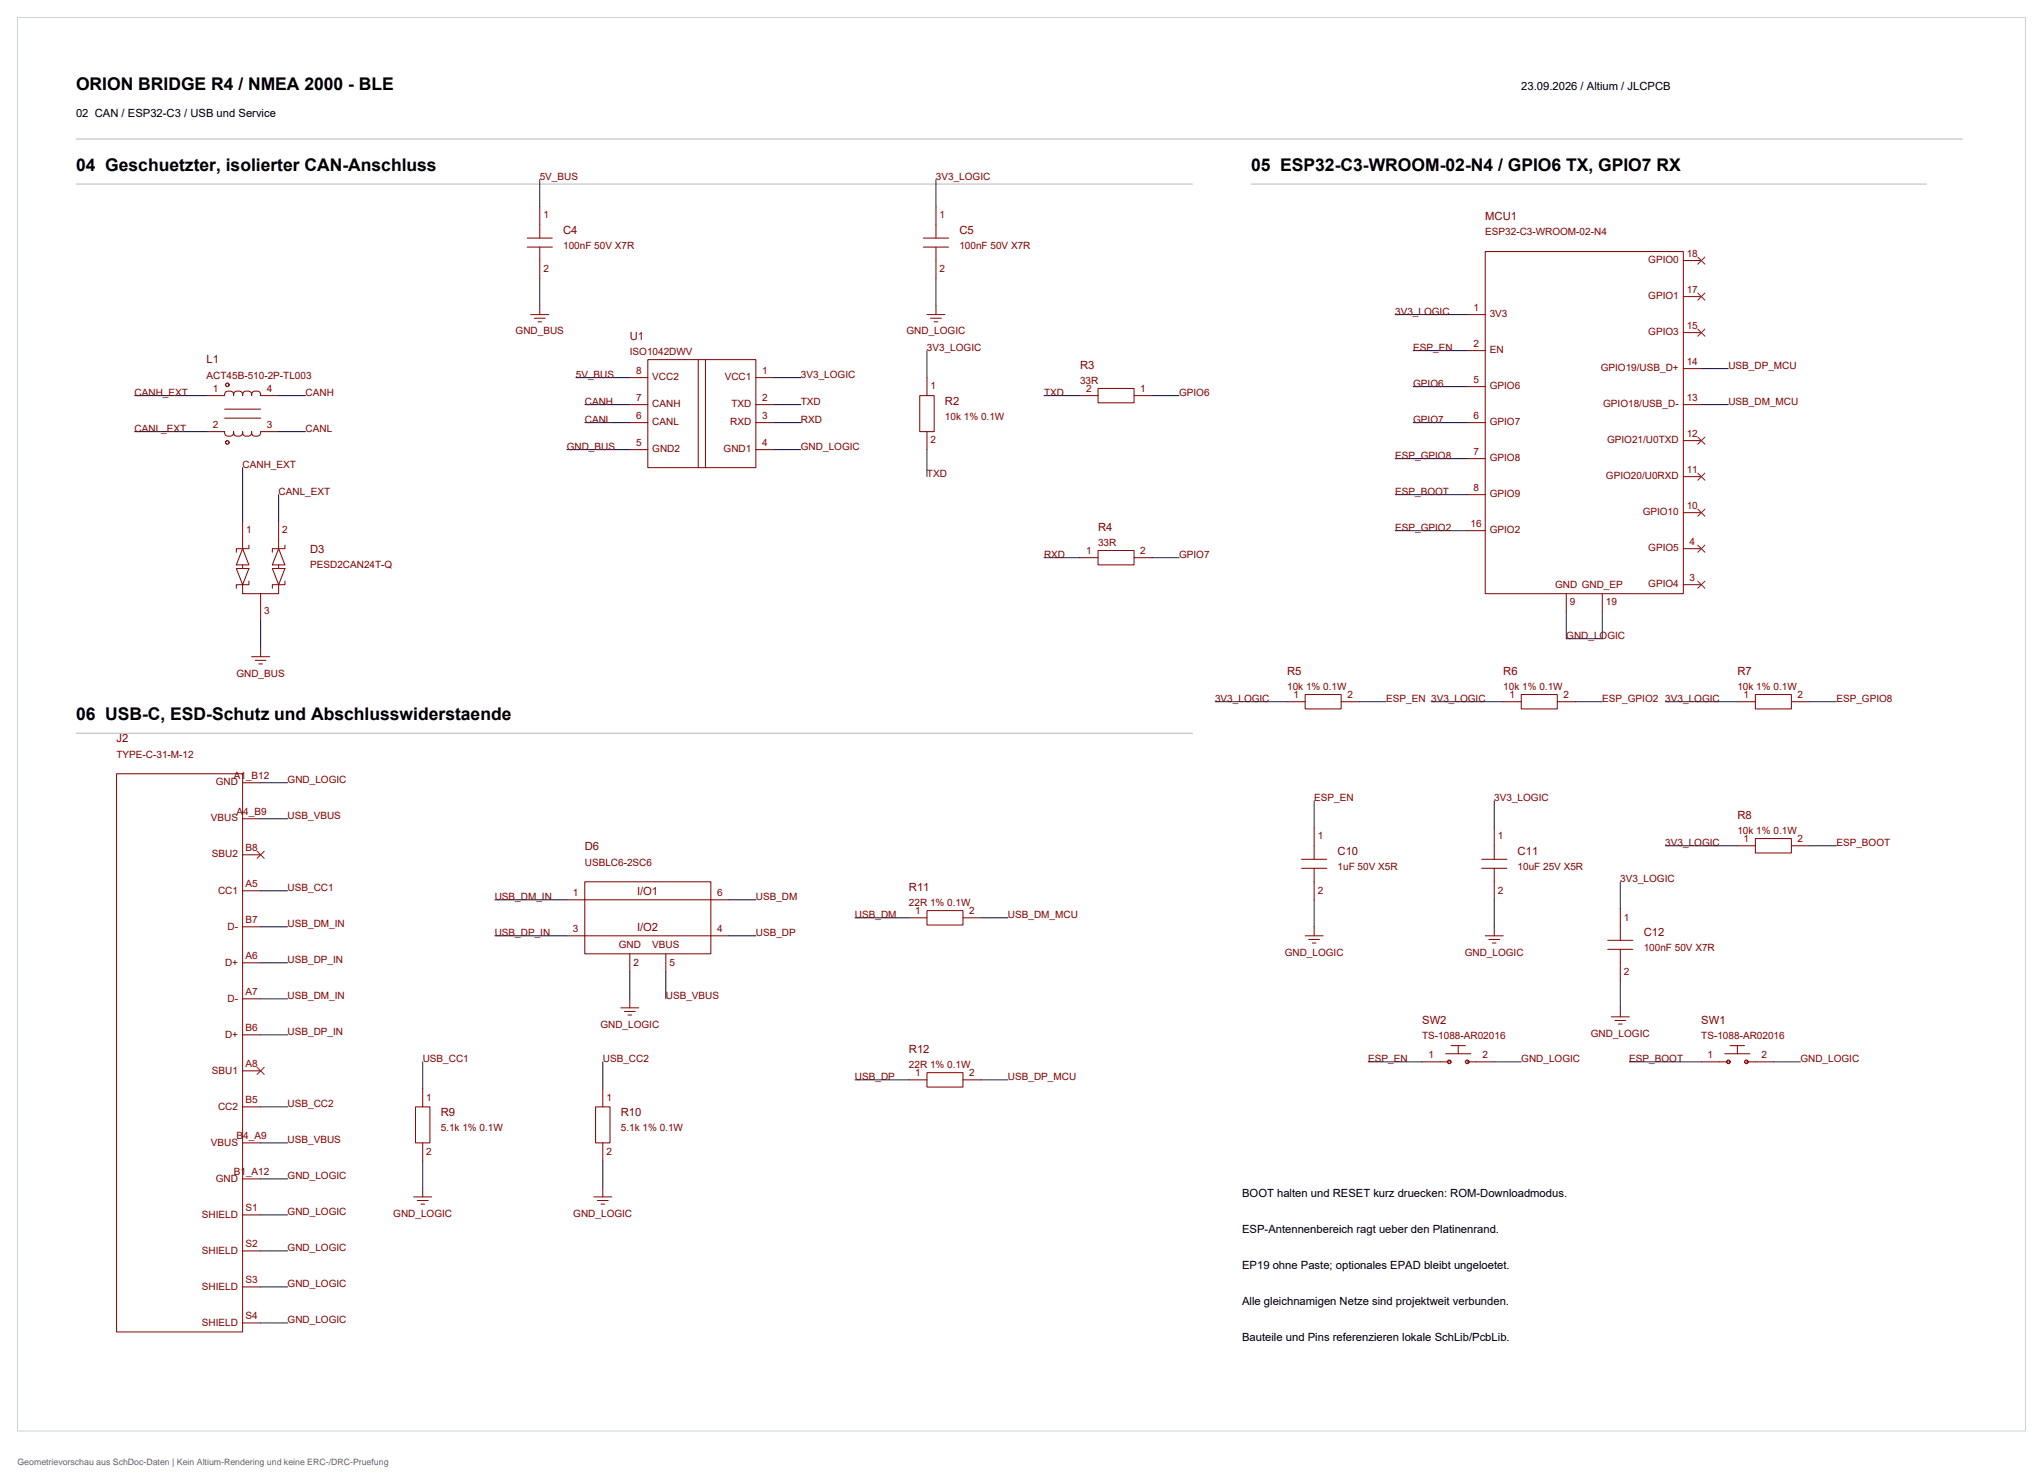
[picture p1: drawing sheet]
<svg xmlns="http://www.w3.org/2000/svg" width="576mm" height="416mm" viewBox="0 0 576 416" stroke-linecap="round" stroke-linejoin="round" font-family="sans-serif">
<defs><g id="words">
<g font-size="4.9">
<text x="21.4" y="25.3">ORION BRIDGE R4 / NMEA 2000 - BLE</text>
<text x="21.4" y="48.1">04 Geschuetzter, isolierter CAN-Anschluss</text>
<text x="352.9" y="48.1">05 ESP32-C3-WROOM-02-N4 / GPIO6 TX, GPIO7 RX</text>
<text x="21.4" y="203.1">06 USB-C, ESD-Schutz und Abschlusswiderstaende</text>
</g>
<g font-size="3.2">
<text x="429.1" y="25.3">23.09.2026 / Altium / JLCPCB</text>
<text x="21.4" y="32.9">02 CAN / ESP32-C3 / USB und Service</text>
<text x="350.4" y="337.7">BOOT halten und RESET kurz druecken: ROM-Downloadmodus.</text>
<text x="350.4" y="347.8">ESP-Antennenbereich ragt ueber den Platinenrand.</text>
<text x="350.4" y="358">EP19 ohne Paste; optionales EPAD bleibt ungeloetet.</text>
<text x="350.4" y="368.2">Alle gleichnamigen Netze sind projektweit verbunden.</text>
<text x="350.4" y="378.3">Bauteile und Pins referenzieren lokale SchLib/PcbLib.</text>
</g>
<g font-size="3.2" fill="#800000">
<text x="158.9" y="65.9">C4</text>
<text x="270.6" y="65.9">C5</text>
<text x="419" y="62.1">MCU1</text>
<text x="177.7" y="95.9">U1</text>
<text x="58.3" y="102.5">L1</text>
<text x="304.7" y="104">R3</text>
<text x="266.6" y="114.2">R2</text>
<text x="309.7" y="149.7">R4</text>
<text x="87.5" y="156.1">D3</text>
<text x="363.1" y="190.4">R5</text>
<text x="424" y="190.4">R6</text>
<text x="490.1" y="190.4">R7</text>
<text x="32.9" y="209.4">J2</text>
<text x="490.1" y="231">R8</text>
<text x="165" y="239.9">D6</text>
<text x="377.3" y="241.2">C10</text>
<text x="428.1" y="241.2">C11</text>
<text x="256.4" y="251.3">R11</text>
<text x="179.7" y="252.6">I/O1</text>
<text x="179.7" y="262.7">I/O2</text>
<text x="463.7" y="264">C12</text>
<text x="401.2" y="288.9">SW2</text>
<text x="479.9" y="288.9">SW1</text>
<text x="256.4" y="297">R12</text>
<text x="124.3" y="314.8">R9</text>
<text x="175.1" y="314.8">R10</text>
</g>
<g font-size="2.8" fill="#800000">
<text x="152.3" y="50.7">5V_BUS</text>
<text x="264" y="50.7">3V3_LOGIC</text>
<text x="153.3" y="61.6">1</text>
<text x="265" y="61.6">1</text>
<text x="158.9" y="70.2">100nF 50V X7R</text>
<text x="270.6" y="70.2">100nF 50V X7R</text>
<text x="419" y="66.4">ESP32-C3-WROOM-02-N4</text>
<text x="153.3" y="76.8">2</text>
<text x="265" y="76.8">2</text>
<text x="464.9" y="74.3">GPIO0</text>
<text x="475.8" y="72.5">18</text>
<text x="475.8" y="82.7">17</text>
<text x="393.6" y="88.8">3V3_LOGIC</text>
<text x="415.6" y="87.7">1</text>
<text x="420.2" y="89.5">3V3</text>
<text x="464.9" y="84.4">GPIO1</text>
<text x="145.4" y="94.3">GND_BUS</text>
<text x="255.7" y="94.3">GND_LOGIC</text>
<text x="464.9" y="94.6">GPIO3</text>
<text x="475.8" y="92.8">15</text>
<text x="177.7" y="100.2">ISO1042DWV</text>
<text x="261.5" y="98.9">3V3_LOGIC</text>
<text x="398.6" y="98.9">ESP_EN</text>
<text x="415.6" y="97.9">2</text>
<text x="420.2" y="99.7">EN</text>
<text x="58.3" y="106.8">ACT45B-510-2P-TL003</text>
<text x="162.4" y="106.5">5V_BUS</text>
<text x="179.4" y="105.5">8</text>
<text x="184" y="107.3">VCC2</text>
<text x="204.4" y="107.3">VCC1</text>
<text x="215" y="105.5">1</text>
<text x="225.9" y="106.5">3V3_LOGIC</text>
<text x="451.5" y="104.8">GPIO19/USB_D+</text>
<text x="475.8" y="103">14</text>
<text x="487.5" y="104">USB_DP_MCU</text>
<text x="38" y="111.6">CANH_EXT</text>
<text x="60" y="110.6">1</text>
<text x="75.3" y="110.6">4</text>
<text x="86.2" y="111.6">CANH</text>
<text x="179.4" y="113.1">7</text>
<text x="215" y="113.1">2</text>
<text x="262.5" y="109.8">1</text>
<text x="294.5" y="111.6">TXD</text>
<text x="304.7" y="108.3">33R</text>
<text x="306.4" y="110.6">2</text>
<text x="321.7" y="110.6">1</text>
<text x="332.6" y="111.6">GPIO6</text>
<text x="398.6" y="109.1">GPIO6</text>
<text x="415.6" y="108.1">5</text>
<text x="420.2" y="109.8">GPIO6</text>
<text x="475.8" y="113.1">13</text>
<text x="165" y="119.2">CANL</text>
<text x="165" y="114.2">CANH</text>
<text x="179.4" y="118.2">6</text>
<text x="184" y="114.9">CANH</text>
<text x="206.3" y="114.9">TXD</text>
<text x="215" y="118.2">3</text>
<text x="225.9" y="114.2">TXD</text>
<text x="225.9" y="119.2">RXD</text>
<text x="266.6" y="118.5">10k 1% 0.1W</text>
<text x="398.6" y="119.2">GPIO7</text>
<text x="415.6" y="118.2">6</text>
<text x="452.2" y="114.9">GPIO18/USB_D-</text>
<text x="487.5" y="114.2">USB_DM_MCU</text>
<text x="38" y="121.8">CANL_EXT</text>
<text x="60" y="120.8">2</text>
<text x="75.3" y="120.8">3</text>
<text x="86.2" y="121.8">CANL</text>
<text x="179.4" y="125.8">5</text>
<text x="184" y="120">CANL</text>
<text x="206" y="120">RXD</text>
<text x="215" y="125.8">4</text>
<text x="262.5" y="125.1">2</text>
<text x="420.2" y="120">GPIO7</text>
<text x="453.3" y="125.1">GPIO21/U0TXD</text>
<text x="475.8" y="123.3">12</text>
<text x="68.4" y="131.9">CANH_EXT</text>
<text x="159.9" y="126.9">GND_BUS</text>
<text x="184" y="127.6">GND2</text>
<text x="204.1" y="127.6">GND1</text>
<text x="225.9" y="126.9">GND_LOGIC</text>
<text x="393.6" y="129.4">ESP_GPIO8</text>
<text x="415.6" y="128.4">7</text>
<text x="420.2" y="130.2">GPIO8</text>
<text x="261.5" y="134.5">TXD</text>
<text x="453" y="135.2">GPIO20/U0RXD</text>
<text x="475.8" y="133.5">11</text>
<text x="78.6" y="139.6">CANL_EXT</text>
<text x="393.6" y="139.6">ESP_BOOT</text>
<text x="415.6" y="138.5">8</text>
<text x="420.2" y="140.3">GPIO9</text>
<text x="475.8" y="143.6">10</text>
<text x="393.6" y="149.7">ESP_GPIO2</text>
<text x="414.8" y="148.7">16</text>
<text x="463.4" y="145.4">GPIO10</text>
<text x="69.5" y="150.5">1</text>
<text x="79.6" y="150.5">2</text>
<text x="309.7" y="154">33R</text>
<text x="420.2" y="150.5">GPIO2</text>
<text x="464.9" y="155.6">GPIO5</text>
<text x="476.6" y="153.8">4</text>
<text x="87.5" y="160.4">PESD2CAN24T-Q</text>
<text x="294.5" y="157.3">RXD</text>
<text x="306.4" y="156.3">1</text>
<text x="321.7" y="156.3">2</text>
<text x="332.6" y="157.3">GPIO7</text>
<text x="438.7" y="166">GND GND_EP</text>
<text x="464.9" y="165.7">GPIO4</text>
<text x="476.6" y="163.9">3</text>
<text x="74.5" y="173.3">3</text>
<text x="442.8" y="170.8">9</text>
<text x="453" y="170.8">19</text>
<text x="441.8" y="180.2">GND_LOGIC</text>
<text x="66.7" y="190.9">GND_BUS</text>
<text x="342.8" y="198">3V3_LOGIC</text>
<text x="363.1" y="194.7">10k 1% 0.1W</text>
<text x="364.8" y="197">1</text>
<text x="380.1" y="197">2</text>
<text x="391" y="198">ESP_EN 3V3_LOGIC</text>
<text x="424" y="194.7">10k 1% 0.1W</text>
<text x="425.8" y="197">1</text>
<text x="441" y="197">2</text>
<text x="452" y="198">ESP_GPIO2</text>
<text x="469.8" y="198">3V3_LOGIC</text>
<text x="490.1" y="194.7">10k 1% 0.1W</text>
<text x="491.8" y="197">1</text>
<text x="507.1" y="197">2</text>
<text x="518" y="198">ESP_GPIO8</text>
<text x="32.9" y="213.7">TYPE-C-31-M-12</text>
<text x="60.9" y="221.6">GND</text>
<text x="66" y="219.8">A1_B12</text>
<text x="81.1" y="220.8">GND_LOGIC</text>
<text x="370.7" y="225.9">ESP_EN</text>
<text x="421.5" y="225.9">3V3_LOGIC</text>
<text x="59.5" y="231.8">VBUS</text>
<text x="66.7" y="230">A4_B9</text>
<text x="81.1" y="231">USB_VBUS</text>
<text x="371.7" y="236.8">1</text>
<text x="422.5" y="236.8">1</text>
<text x="469.8" y="238.6">3V3_LOGIC</text>
<text x="490.1" y="235.3">10k 1% 0.1W</text>
<text x="491.8" y="237.6">1</text>
<text x="507.1" y="237.6">2</text>
<text x="518" y="238.6">ESP_BOOT</text>
<text x="59.8" y="241.9">SBU2</text>
<text x="69.3" y="240.1">B8</text>
<text x="165" y="244.2">USBLC6-2SC6</text>
<text x="377.3" y="245.5">1uF 50V X5R</text>
<text x="428.1" y="245.5">10uF 25V X5R</text>
<text x="69.3" y="250.3">A5</text>
<text x="81.1" y="251.3">USB_CC1</text>
<text x="457.1" y="248.8">3V3_LOGIC</text>
<text x="61.5" y="252.1">CC1</text>
<text x="139.6" y="253.9">USB_DM_IN</text>
<text x="161.6" y="252.8">1</text>
<text x="202.3" y="252.8">6</text>
<text x="213.2" y="253.9">USB_DM</text>
<text x="256.4" y="255.6">22R 1% 0.1W</text>
<text x="258.2" y="257.9">1</text>
<text x="273.4" y="257.9">2</text>
<text x="371.7" y="252.1">2</text>
<text x="422.5" y="252.1">2</text>
<text x="64.2" y="262.2">D-</text>
<text x="69.3" y="260.5">B7</text>
<text x="81.1" y="261.5">USB_DM_IN</text>
<text x="161.6" y="263">3</text>
<text x="202.3" y="263">4</text>
<text x="241.2" y="258.9">USB_DM</text>
<text x="284.3" y="258.9">USB_DM_MCU</text>
<text x="458.1" y="259.7">1</text>
<text x="139.6" y="264">USB_DP_IN</text>
<text x="174.5" y="267.6">GND</text>
<text x="184" y="267.6">VBUS</text>
<text x="213.2" y="264">USB_DP</text>
<text x="362.4" y="269.6">GND_LOGIC</text>
<text x="413.2" y="269.6">GND_LOGIC</text>
<text x="463.7" y="268.3">100nF 50V X7R</text>
<text x="63.5" y="272.4">D+</text>
<text x="69.3" y="270.6">A6</text>
<text x="81.1" y="271.6">USB_DP_IN</text>
<text x="178.7" y="272.4">2</text>
<text x="188.8" y="272.4">5</text>
<text x="458.1" y="274.9">2</text>
<text x="69.3" y="280.8">A7</text>
<text x="81.1" y="281.8">USB_DM_IN</text>
<text x="187.8" y="281.8">USB_VBUS</text>
<text x="64.2" y="282.6">D-</text>
<text x="63.5" y="292.7">D+</text>
<text x="69.3" y="290.9">B6</text>
<text x="81.1" y="292">USB_DP_IN</text>
<text x="169.3" y="289.9">GND_LOGIC</text>
<text x="401.2" y="293.2">TS-1088-AR02016</text>
<text x="448.7" y="292.5">GND_LOGIC</text>
<text x="479.9" y="293.2">TS-1088-AR02016</text>
<text x="119.2" y="299.6">USB_CC1</text>
<text x="170" y="299.6">USB_CC2</text>
<text x="385.9" y="299.6">ESP_EN</text>
<text x="402.9" y="298.6">1</text>
<text x="418.2" y="298.6">2</text>
<text x="429.1" y="299.6">GND_LOGIC</text>
<text x="459.6" y="299.6">ESP_BOOT</text>
<text x="481.7" y="298.6">1</text>
<text x="496.9" y="298.6">2</text>
<text x="507.9" y="299.6">GND_LOGIC</text>
<text x="59.8" y="302.9">SBU1</text>
<text x="69.3" y="301.1">A8</text>
<text x="241.2" y="304.7">USB_DP</text>
<text x="256.4" y="301.4">22R 1% 0.1W</text>
<text x="258.2" y="303.6">1</text>
<text x="273.4" y="303.6">2</text>
<text x="284.3" y="304.7">USB_DP_MCU</text>
<text x="69.3" y="311.3">B5</text>
<text x="120.3" y="310.5">1</text>
<text x="171.1" y="310.5">1</text>
<text x="61.5" y="313">CC2</text>
<text x="81.1" y="312.3">USB_CC2</text>
<text x="59.5" y="323.2">VBUS</text>
<text x="66.7" y="321.4">B4_A9</text>
<text x="81.1" y="322.4">USB_VBUS</text>
<text x="124.3" y="319.1">5.1k 1% 0.1W</text>
<text x="175.1" y="319.1">5.1k 1% 0.1W</text>
<text x="120.3" y="325.7">2</text>
<text x="171.1" y="325.7">2</text>
<text x="60.9" y="333.4">GND</text>
<text x="66" y="331.6">B1_A12</text>
<text x="81.1" y="332.6">GND_LOGIC</text>
<text x="69.3" y="341.7">S1</text>
<text x="57" y="343.5">SHIELD</text>
<text x="81.1" y="342.8">GND_LOGIC</text>
<text x="110.9" y="343.3">GND_LOGIC</text>
<text x="161.7" y="343.3">GND_LOGIC</text>
<text x="57" y="353.7">SHIELD</text>
<text x="69.3" y="351.9">S2</text>
<text x="81.1" y="352.9">GND_LOGIC</text>
<text x="57" y="363.8">SHIELD</text>
<text x="69.3" y="362.1">S3</text>
<text x="81.1" y="363.1">GND_LOGIC</text>
<text x="57" y="374">SHIELD</text>
<text x="69.3" y="372.2">S4</text>
<text x="81.1" y="373.2">GND_LOGIC</text>
</g>
<text font-size="2.5" fill="#59636b" x="4.9" y="413.2">Geometrievorschau aus SchDoc-Daten | Kein Altium-Rendering und keine ERC-/DRC-Pruefung</text>
</g></defs>
<path d="M4.9 4.9h566.5v398.8h-566.5z" fill="none" stroke="#ccd2d8" stroke-width=".28"/>
<path d="M21.4 39.2h532.2M21.4 51.9h315M352.9 51.9h190.5M21.4 206.9h315" fill="none" stroke="#b7b7b7" stroke-width=".28"/>
<g fill="none" stroke="#800000" stroke-width=".28">
<path d="M152.3 58.3v8.9M264 58.3v8.9M148.7 67.2h7.1M148.7 69.7h7.1M152.3 69.7v8.9M260.5 67.2h7.1M260.5 69.7h7.1M264 69.7v8.9M419 71h55.8v96.5h-55.8zM474.8 73.5h5.1M149.7 88.8h5.1M150.7 89.8h3.1"/>
<path d="M151.8 90.8h1M152.3 86.2v2.6M261.5 88.8h5.1M262.5 89.8h3M263.5 90.8h1M264 86.2v2.6M413.9 88.8h5.1M413.9 98.9h5.1M474.8 83.7h5.1M474.8 93.8h5.1M58.3 111.6h5.1a1.31 1.31 0 0 1 1-1.3 1.31 1.31 0 0 1 1.5 .8v.5a1.31 1.31 0 0 1 1-1.3 1.31 1.31 0 0 1 1.5 .8v.5a1.31 1.31 0 0 1 1.1-1.3 1.31 1.31 0 0 1 1.5 .8v.5a1.31 1.31 0 0 1 1-1.3 1.31 1.31 0 0 1 1.5 .8v.5h5.1M63.4 115.4h10.1"/>
<path d="M63.4 118h10.1M63.9 108.1h.5v.2h.2v.5h-.2v.3h-.5v-.3h-.3v-.5h.3zM177.7 106.5h5M177.7 114.2h5M177.7 119.2h5M182.7 101.5h30.5v30.4h-30.5zM197 101.5v30.4M199 101.5v30.4M213.2 106.5h5.1M213.2 114.2h5.1M213.2 119.2h5.1M259.4 111.6h4.1v10.2h-4.1z"/>
<path d="M261.5 106.5v5.1M304.7 111.6h5M309.7 109.6h10.2v4.1h-10.2zM319.9 111.6h5.1M413.9 119.2h5.1M413.9 109.1h5.1M474.8 114.2h5.1M474.8 104h5.1M58.3 121.8h5.1a1.31 1.31 0 0 0 1 1.3 1.31 1.31 0 0 0 1.5-.8v-.5a1.31 1.31 0 0 0 1 1.3 1.31 1.31 0 0 0 1.5-.8v-.5a1.31 1.31 0 0 0 1.1 1.3 1.31 1.31 0 0 0 1.5-.8v-.5a1.31 1.31 0 0 0 1 1.3 1.31 1.31 0 0 0 1.5-.8v-.5h5.1M63.9 124.3h.5v.3h.2v.5h-.2v.2h-.5v-.2h-.3v-.5h.3zM177.7 126.9h5M213.2 126.9h5.1"/>
<path d="M261.5 121.8v5.1M413.9 129.4h5.1M413.9 139.6h5.1M474.8 124.3h5.1M474.8 134.5h5.1M68.4 154.8l1.8 4.6h-3.5zM68.4 147.2v7.6M68.4 159.4v1M70.2 153.8v1h-3.5v1M78.6 154.8l1.8 4.6h-3.6zM78.6 147.2v7.6M78.6 159.4v1"/>
<path d="M80.4 153.8v1h-3.6v1M304.7 157.3h5M309.7 155.3h10.2v4.1h-10.2zM319.9 157.3h5.1M413.9 149.7h5.1M474.8 144.6h5.1M474.8 154.8h5.1M66.7 160.4h3.5l-1.8 4.6zM68.4 165v2.5h5.1M70.2 163.9v1.1h-3.5v1M73.5 167.5v7.6M76.8 160.4h3.6l-1.8 4.6z"/>
<path d="M78.6 165v2.5h-5.1M80.4 163.9v1.1h-3.6v1M441.8 167.5v5.1M452 167.5v5.1M474.8 165h5.1M71 185.3h5.1M72 186.3h3M73 187.3h1M73.5 182.7v2.6M363.1 198h5.1M368.2 195.9h10.1v4.1h-10.1zM378.3 198h5.1"/>
<path d="M424 198h5.1M429.1 195.9h10.2v4.1h-10.2zM439.3 198h5.1M490.1 198h5.1M495.2 195.9h10.1v4.1h-10.1zM505.3 198h5.1M32.9 218.3h35.5v157.5h-35.5zM68.4 220.8h5.1M68.4 231h5.1M370.7 233.5v8.9M421.5 233.5v8.9M490.1 238.6h5.1"/>
<path d="M495.2 236.6h10.1v4.1h-10.1zM505.3 238.6h5.1M68.4 241.2h5.1M68.4 251.3h5.1M159.9 253.9h45.7M165 248.8h35.5v20.3h-35.5zM256.4 258.9h5.1M261.5 256.9h10.1v4.1h-10.1zM271.6 258.9h5.1M367.1 242.4h7.2M367.1 245h7.2M370.7 245v8.9"/>
<path d="M417.9 242.4h7.2M417.9 245h7.2M421.5 245v8.9M457.1 256.4v8.9M68.4 261.5h5.1M68.4 271.6h5.1M159.9 264h45.7M177.7 269.1v5.1M187.8 269.1v5.1M368.2 264h5M369.2 265h3M370.2 266.1h1"/>
<path d="M370.7 261.5v2.5M419 264h5M420 265h3M421 266.1h1M421.5 261.5v2.5M453.5 265.3h7.1M453.5 267.8h7.1M457.1 267.8v8.9M68.4 281.8h5.1M68.4 292h5.1M175.1 284.3h5.1M176.1 285.4h3.1"/>
<path d="M177.2 286.4h1M177.7 281.8v2.5M401.2 299.6h7.6M407.8 297.3h7.1M408.5 299.1h.6v.2h.2v.5h-.2v.3h-.6v-.3h-.2v-.5h.2zM409.3 295h4.1M411.3 295v2.3M413.4 299.3h.2v-.2h.5v.2h.3v.5h-.3v.3h-.5v-.3h-.2zM413.9 299.6h7.6M454.5 286.9h5.1M455.5 287.9h3.1M456.6 288.9h1"/>
<path d="M457.1 284.3v2.6M479.9 299.6h7.6M486.5 297.3h7.1M487 299.3h.3v-.2h.5v.2h.2v.5h-.2v.3h-.5v-.3h-.3zM488 295h4.1M490.1 295v2.3M492.4 299.1h.5v.2h.2v.5h-.2v.3h-.5v-.3h-.3v-.5h.3zM492.6 299.6h7.6M68.4 302.1h5.1M68.4 312.3h5.1M117.2 312.3h4.1v10.1h-4.1zM119.2 307.2v5.1"/>
<path d="M168 312.3h4.1v10.1h-4.1zM170 307.2v5.1M256.4 304.7h5.1M261.5 302.6h10.1v4.1h-10.1zM271.6 304.7h5.1M68.4 322.4h5.1M68.4 332.6h5.1M116.7 337.7h5.1M117.7 338.7h3.1M118.7 339.7h1M119.2 322.4v5.1M119.2 335.1v2.6"/>
<path d="M167.5 337.7h5.1M168.5 338.7h3.1M169.5 339.7h1M170 322.4v5.1M170 335.1v2.6M68.4 342.8h5.1M68.4 352.9h5.1M68.4 363.1h5.1M68.4 373.2h5.1"/>
</g>
<g fill="none" stroke="#000080" stroke-width=".28">
<path d="M152.3 50.7v7.6M264 50.7v7.6M152.3 78.6v7.6M264 78.6v7.6M261.5 98.9v7.6M393.6 88.8h20.3M398.6 98.9h15.3M38 111.6h20.3M78.6 111.6h7.6M162.4 106.5h15.3M165 114.2h12.7M165 119.2h12.7"/>
<path d="M218.3 106.5h7.6M218.3 114.2h7.6M218.3 119.2h7.6M294.5 111.6h10.2M325 111.6h7.6M398.6 119.2h15.3M398.6 109.1h15.3M479.9 114.2h7.6M479.9 104h7.6M38 121.8h20.3M68.4 131.9v15.3M78.6 139.6v7.6"/>
<path d="M78.6 121.8h7.6M159.9 126.9h17.8M218.3 126.9h7.6M261.5 126.9v7.6M393.6 129.4h20.3M393.6 139.6h20.3M294.5 157.3h10.2M325 157.3h7.6M393.6 149.7h20.3M73.5 175.1v7.6M441.8 172.6v7.6h10.2v-7.6M342.8 198h20.3"/>
<path d="M383.4 198h7.6M403.7 198h20.3M444.4 198h7.6M469.8 198h20.3M510.4 198h7.6M73.5 220.8h7.6M73.5 231h7.6M370.7 225.9v7.6M421.5 225.9v7.6M469.8 238.6h20.3M510.4 238.6h7.6M73.5 251.3h7.6"/>
<path d="M139.6 253.9h20.3M205.6 253.9h7.6M241.2 258.9h15.2M276.7 258.9h7.6M370.7 253.9v7.6M421.5 253.9v7.6M457.1 248.8v7.6M73.5 261.5h7.6M73.5 271.6h7.6M139.6 264h20.3M177.7 274.2v7.6M187.8 274.2v7.6"/>
<path d="M205.6 264h7.6M457.1 276.7v7.6M73.5 281.8h7.6M73.5 292h7.6M119.2 299.6v7.6M170 299.6v7.6M385.9 299.6h15.3M421.5 299.6h7.6M459.6 299.6h20.3M500.2 299.6h7.7M73.5 312.3h7.6M241.2 304.7h15.2"/>
<path d="M276.7 304.7h7.6M73.5 322.4h7.6M73.5 332.6h7.6M119.2 327.5v7.6M170 327.5v7.6M73.5 342.8h7.6M73.5 352.9h7.6M73.5 363.1h7.6M73.5 373.2h7.6"/>
</g>
<g fill="none" stroke="#f00" stroke-width=".28">
<path d="M478.9 72.5l2 2M480.9 72.5l-2 2M478.9 92.8l2 2.1M478.9 82.7l2 2M480.9 92.8l-2 2.1M480.9 82.7l-2 2M478.9 133.5l2 2M478.9 123.3l2 2M480.9 133.5l-2 2M480.9 123.3l-2 2M478.9 153.8l2 2M478.9 143.6l2 2.1"/>
<path d="M480.9 153.8l-2 2M480.9 143.6l-2 2.1M478.9 163.9l2 2.1M480.9 163.9l-2 2.1M72.5 240.1l2 2.1M74.5 240.1l-2 2.1M72.5 301.1l2 2M74.5 301.1l-2 2"/>
</g>
<use href="#words"/>
</svg>
